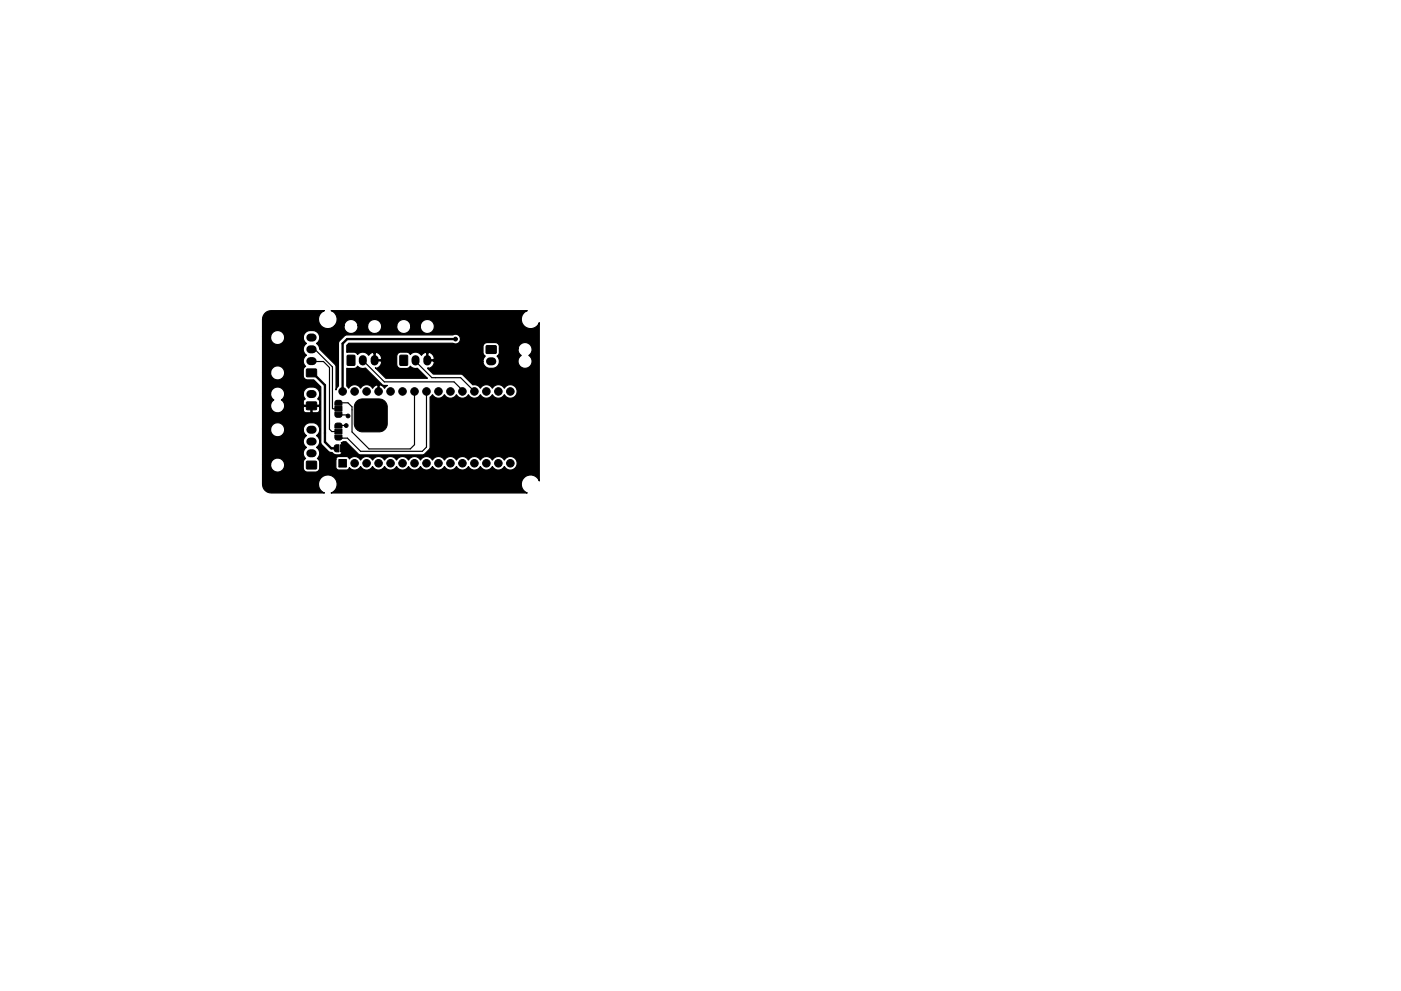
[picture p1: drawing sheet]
<svg xmlns="http://www.w3.org/2000/svg" width="297mm" height="210mm" viewBox="0 0 297 210" stroke-linecap="round" stroke-linejoin="round" font-family="sans-serif">
<g fill="#000" stroke="#000" stroke-width=".21">
<path d="M65 78.3h2l.1 1.6h-2l-.2-.2zM73.6 75.4l1.4-.1 .2 .2v2l-1.6-.1zM84.8 75.4l1.4-.1 .2 .2-.1 2-1.5-.1zM103.1 73.4h2l.1 1.5-2 .1-.2-.2zM65 97.9h2l.1 1.5-2 .1-.2-.2zM65 85.3h2l.1 1.5-2 .1-.2-.2zM71 91.1h1.5v1h-1.5zM71.1 89.9l.4-.1h.8l.2 .3v.7h-1.5zM71 86.2h1.5v1h-1.5zM71.1 85.1l.4-.2 .8 .1 .2 .3v.7h-1.5zM71 94.5l.9-.1v1.5h-.7l-.3-.3v-.8zM72.2 94.4h.6l.3 .3v.8l-.2 .3-.7 .1z"/>
<path d="M71 92.3h1.5l-.1 .8-.3 .3-.9-.1-.2-.3zM71 87.5h1.5l-.1 .8-.3 .2h-.9l-.2-.3zM71.8 97.5h1.6v1.6h-1.6zM75.6 85.1l1.1-.5h3.7a1.75 1.75 0 0 1 1.7 1.8v3.5a1.75 1.75 0 0 1-1.7 1.7h-3.5a1.75 1.75 0 0 1-1.8-1.7v-3.7z"/>
<circle cx="96.6" cy="71.9" r=".4"/>
<circle cx="72.6" cy="83.1" r=".8"/>
<circle cx="73.4" cy="90.3" r=".4"/>
<circle cx="73.8" cy="88.3" r=".4"/>
<circle cx="75.2" cy="83.1" r=".8"/>
<circle cx="75.2" cy="98.3" r=".8"/>
<circle cx="76.7" cy="88.1" r=".4"/>
<circle cx="76.7" cy="90.7" r=".4"/>
<circle cx="76.7" cy="85.6" r=".4"/>
<circle cx="77.7" cy="83.1" r=".8"/>
<circle cx="77.7" cy="98.3" r=".8"/>
<circle cx="77.7" cy="86.6" r=".4"/>
<circle cx="77.7" cy="89.7" r=".4"/>
<circle cx="78.7" cy="90.7" r=".4"/>
<circle cx="78.7" cy="85.6" r=".4"/>
<circle cx="79.8" cy="86.6" r=".4"/>
<circle cx="79.8" cy="89.7" r=".4"/>
<circle cx="80.3" cy="98.3" r=".8"/>
<circle cx="80.3" cy="83.1" r=".8"/>
<circle cx="80.8" cy="85.6" r=".4"/>
<circle cx="80.8" cy="88.1" r=".4"/>
<circle cx="80.8" cy="90.7" r=".4"/>
<circle cx="82.8" cy="83.1" r=".8"/>
<circle cx="82.8" cy="98.3" r=".8"/>
<circle cx="85.3" cy="83.1" r=".8"/>
<circle cx="85.3" cy="98.3" r=".8"/>
<circle cx="87.9" cy="98.3" r=".8"/>
<circle cx="87.9" cy="83.1" r=".8"/>
<circle cx="90.4" cy="98.3" r=".8"/>
<circle cx="90.4" cy="83.1" r=".8"/>
<circle cx="93" cy="83.1" r=".8"/>
<circle cx="93" cy="98.3" r=".8"/>
<circle cx="95.5" cy="83.1" r=".8"/>
<circle cx="95.5" cy="98.3" r=".8"/>
<circle cx="98" cy="83.1" r=".8"/>
<circle cx="98" cy="98.3" r=".8"/>
<circle cx="100.6" cy="98.3" r=".8"/>
<circle cx="100.6" cy="83.1" r=".8"/>
<circle cx="103.1" cy="98.3" r=".8"/>
<circle cx="103.1" cy="83.1" r=".8"/>
<circle cx="105.7" cy="98.3" r=".8"/>
<circle cx="105.7" cy="83.1" r=".8"/>
<circle cx="108.2" cy="98.3" r=".8"/>
<circle cx="108.2" cy="83.1" r=".8"/>
</g>
<path d="M65.8 71.6h.5M65.8 74.1h.5M65.8 76.6h.5M76.9 76.2v.5M79.4 76.2v.5M88.1 76.2v.5M90.6 76.2v.5M103.9 76.7h.5M65.8 91.2h.5M65.8 93.7h.5M65.8 96.2h.5M65.8 83.6h.5" fill="none" stroke="#000" stroke-width="1.7"/>
<path d="M66.3 79.1l2.6 2.6v12.1l1.3 1.3h1.2M96.6 71.9h-23l-1 1v10" fill="none" stroke="#000" stroke-width=".5"/>
<path d="M66.3 76.7h2.3l1.3 1.3-.1 13.1 .6 .5h1.5M66.5 73.9l4 3.9v8.8l.1 .1h1.2M76.9 76.4l4.6 4.6h14.8l1.9 1.9-.2-.1M88 76.6l3.6 3.5h6.1l2.9 3M69.9 90.1h-.1M71.8 88h1.8l.2 .3M71.8 90.3h1.6M87.9 83.1v11.3l-.9 .8h-8.8l-3.6-3.5v-5.4l-.8-.8h-2M90.4 83.1v11.8l-.9 .9h-13l-2.8-2.8h-1.8" fill="none" stroke="#000" stroke-width=".25"/>
<path d="M56.2 66.5l.6-.4 .7-.2h11.3l-.2 .1a1.98 1.98 0 0 0-.7 2.9 1.98 1.98 0 0 0 3 .2h2v.3a1.49 1.49 0 0 0 1.7 1.4 1.49 1.49 0 0 0 1.3-1.7h2v.3a1.49 1.49 0 0 0 1.7 1.4 1.49 1.49 0 0 0 1.3-1.7h3.2v.3a1.49 1.49 0 0 0 1.6 1.4 1.49 1.49 0 0 0 1.4-1.7h2v.3a1.49 1.49 0 0 0 2.3 1.1 1.49 1.49 0 0 0 0-2.5 1.49 1.49 0 0 0-2.3 1.1h-2l-.1-.3a1.49 1.49 0 0 0-1.5-1 1.49 1.49 0 0 0-1.4 1.3h-3.2l-.1-.3a1.49 1.49 0 0 0-1.5-1 1.49 1.49 0 0 0-1.4 1.3h-2l-.1-.3a1.49 1.49 0 0 0-1.5-1 1.49 1.49 0 0 0-1.4 1.3h-2l.1-.1a1.97 1.97 0 0 0-.8-3.1h41.6l-.2 .1a1.98 1.98 0 0 0-.4 3.2 1.98 1.98 0 0 0 3.1-.7v33.5l-.1-.2a1.98 1.98 0 0 0-3.2-.4 1.98 1.98 0 0 0 .8 3.2h-41.6l.2-.1a1.98 1.98 0 0 0 .6-3.1 1.98 1.98 0 0 0-3.1 .2 1.98 1.98 0 0 0 .9 3h-11.3l-.7-.2-.6-.3-.5-1v-4.6h1.7v.3a1.49 1.49 0 0 0 2.2 1.1 1.49 1.49 0 0 0 0-2.5 1.49 1.49 0 0 0-2.2 1.1h-1.7v-7.5h1.7v.3a1.49 1.49 0 0 0 1.5 1.4 1.49 1.49 0 0 0 1.4-1.5h4l.1 .5 .6 .7a1.49 1.49 0 0 0 0 2.5 1.48 1.48 0 0 0-.2 2.4l-.5 .6v1.4l.2 .5 .5 .3 1.9 .1a.89 .89 0 0 0 .9-.9v-1.4l-.2-.4h3.6v1.7l.2 .3 .3 .2h1.9l.3-.2 .2-.3a1.44 1.44 0 0 0 2.4-.2 1.44 1.44 0 0 0 2.5 0 1.44 1.44 0 0 0 2.5 0 1.44 1.44 0 0 0 2.6 0 1.44 1.44 0 0 0 2.5 0 1.44 1.44 0 0 0 2.6 0 1.44 1.44 0 0 0 2.5 0 1.44 1.44 0 0 0 2.5 0 1.44 1.44 0 0 0 2.6 0 1.44 1.44 0 0 0 2.5 0 1.44 1.44 0 0 0 2.6 0 1.44 1.44 0 0 0 2.5 0 1.44 1.44 0 0 0 2.5 0 1.44 1.44 0 0 0 2.2 .4 1.44 1.44 0 0 0 0-2.2 1.44 1.44 0 0 0-2.2 .4 1.44 1.44 0 0 0-2.5 0 1.44 1.44 0 0 0-2.5 0 1.44 1.44 0 0 0-2.6 0 1.44 1.44 0 0 0-2.5 0 1.44 1.44 0 0 0-2.6 0 1.44 1.44 0 0 0-2.5 0 1.44 1.44 0 0 0-2.5 0 1.44 1.44 0 0 0-2.6 0 1.44 1.44 0 0 0-2.5 0 1.44 1.44 0 0 0-2.6 0 1.44 1.44 0 0 0-2.5 0 1.44 1.44 0 0 0-2.5 0 1.44 1.44 0 0 0-2.4-.2l-.2-.4-.5-.1h-1.7l-.3 .1-.2 .5h-3.6l-.3-.3a1.49 1.49 0 0 0-.2-2.3 1.49 1.49 0 0 0 0-2.5 1.55 1.55 0 0 0 .5-2 1.55 1.55 0 0 0-1.9-.7 1.48 1.48 0 0 0-1.4 1.5h-4v-.2a1.49 1.49 0 0 0-1.4-1.3 1.49 1.49 0 0 0-1.5 1.3h-1.7v-7.5h1.7l.1 .8 .6 .6h-.2a1.49 1.49 0 0 0-.1 2.3 1.49 1.49 0 0 0 2.3-.2h4.2l.1 .3 .3 .2 1.1 .1 .1-.2v-1.2h.3v1.2l.1 .2h.8a.64 .64 0 0 0 .7-.6v-.6l-.2-.2h-3.1l-.2 .2v.6h-4.2a1.47 1.47 0 0 0-.4-2.1l.5-.6 .1-.7h4l.1 .6 .3 .5-.4 .4v.7l.2 .2h3.1l.2-.2v-.7l-.5-.4a1.55 1.55 0 0 0 .2-2 1.55 1.55 0 0 0-1.8-.6 1.48 1.48 0 0 0-1.4 1.5h-4v-.1a1.49 1.49 0 0 0-1.4-1.4 1.49 1.49 0 0 0-1.5 1.4h-1.7v-4.5h1.7v.3a1.49 1.49 0 0 0 2.2 1.1 1.49 1.49 0 0 0 0-2.6 1.49 1.49 0 0 0-2.2 1.2h-1.7v-7.5h1.7v.3a1.49 1.49 0 0 0 1.5 1.3 1.49 1.49 0 0 0 1.4-1.5h4l.1 .6 .6 .7a1.49 1.49 0 0 0 0 2.5 1.48 1.48 0 0 0-.2 2.3l-.5 .6v1.4l.2 .5 .5 .4h1.5l1.5 1.5 .1 12 1.6 1.8 .7 .1 .6 .4 .9 .1a.64 .64 0 0 0 .6-.6v-1.7a.3 .3 0 0 1-.1-.3 .3 .3 0 0 1 .3-.2h.6l2.6 2.6 .4 .2h13.5l1.2-1.1 .2-.4v-10.7l.5-.6 .1 .3a1.44 1.44 0 0 0 2.4-.3 1.44 1.44 0 0 0 2.6 0 1.44 1.44 0 0 0 2.5 0 1.44 1.44 0 0 0 2.6 0 1.44 1.44 0 0 0 2.5 0 1.44 1.44 0 0 0 2.5 0 1.44 1.44 0 0 0 2.2 .5 1.44 1.44 0 0 0 0-2.3 1.44 1.44 0 0 0-2.2 .5 1.44 1.44 0 0 0-2.5 0 1.44 1.44 0 0 0-2.5 0l-.6-.6-1-.1-2.3-2.3h-6.1l-1.2-1.2v-.2l.3 .1a1.27 1.27 0 0 0 1-1.4h10.4v.3a1.78 1.78 0 0 0 1.9 1.2 1.78 1.78 0 0 0 1.6-1.5l-.1-.6-.4-.5 .4-.5 .1-1.1h3.9l.2 .9 .5 .5-.1 .1a1.49 1.49 0 0 0-.1 2.2 1.49 1.49 0 0 0 2.2-.1 1.49 1.49 0 0 0-.4-2.2 1.49 1.49 0 0 0 0-2.5 1.49 1.49 0 0 0-2.3 1.1h-3.9v-.4a.89 .89 0 0 0-.9-.9h-1.9l-.5 .4-.2 .5v1.3l.5 .7-.4 .5-.1 .6-11.9-.1v-1.7h.2v1.4h1.2a1.16 1.16 0 0 0-.8-1.5h-1l-.8 .6a1.48 1.48 0 0 0-2.3-.2l-.6-.5h-1.4l-.5 .2-.4 .5v1.9a.89 .89 0 0 0 .9 .9h1.4l.6-.5 .8 .5 .7-.1 2.1 2.2h-8.8l-2.2-2.3 .3 .1 .7-.5a.85 .85 0 0 0 .2-1h-1.5v-1.7h.2v1.4h1.3l.1-.2v-.3l-.5-.7a.89 .89 0 0 0-1.1-.2 .92 .92 0 0 0-1.1 .5 1.48 1.48 0 0 0-2.4-.2l-.6-.5-1.7 .1v-1.5l.5-.5h22a1.04 1.04 0 0 0 1.6-.9 1.04 1.04 0 0 0-1.6-.8h-22.7l-1.3 1.2-.2 .4v9.2l-.6 .8v-5.1l-3.4-3.5-.3-.8-.4-.4a1.55 1.55 0 0 0 .5-2 1.55 1.55 0 0 0-1.9-.8 1.48 1.48 0 0 0-1.4 1.5h-4v-.1a1.49 1.49 0 0 0-1.4-1.4 1.49 1.49 0 0 0-1.5 1.4h-1.7v-4.1zM73.5 78.1l1.7 .1 .6-.5 .8 .5 .9-.1 3.6 3.6 1 .1-.6 .6-.3-.4a.62 .62 0 0 0-.8-.2v1.4h-.3v-1.4a.94 .94 0 0 0-1.1 .6 1.44 1.44 0 0 0-2.5 0 1.44 1.44 0 0 0-2.6 0l-.4-.5z" fill="#000" stroke="#000" stroke-width=".25"/>
</svg>
